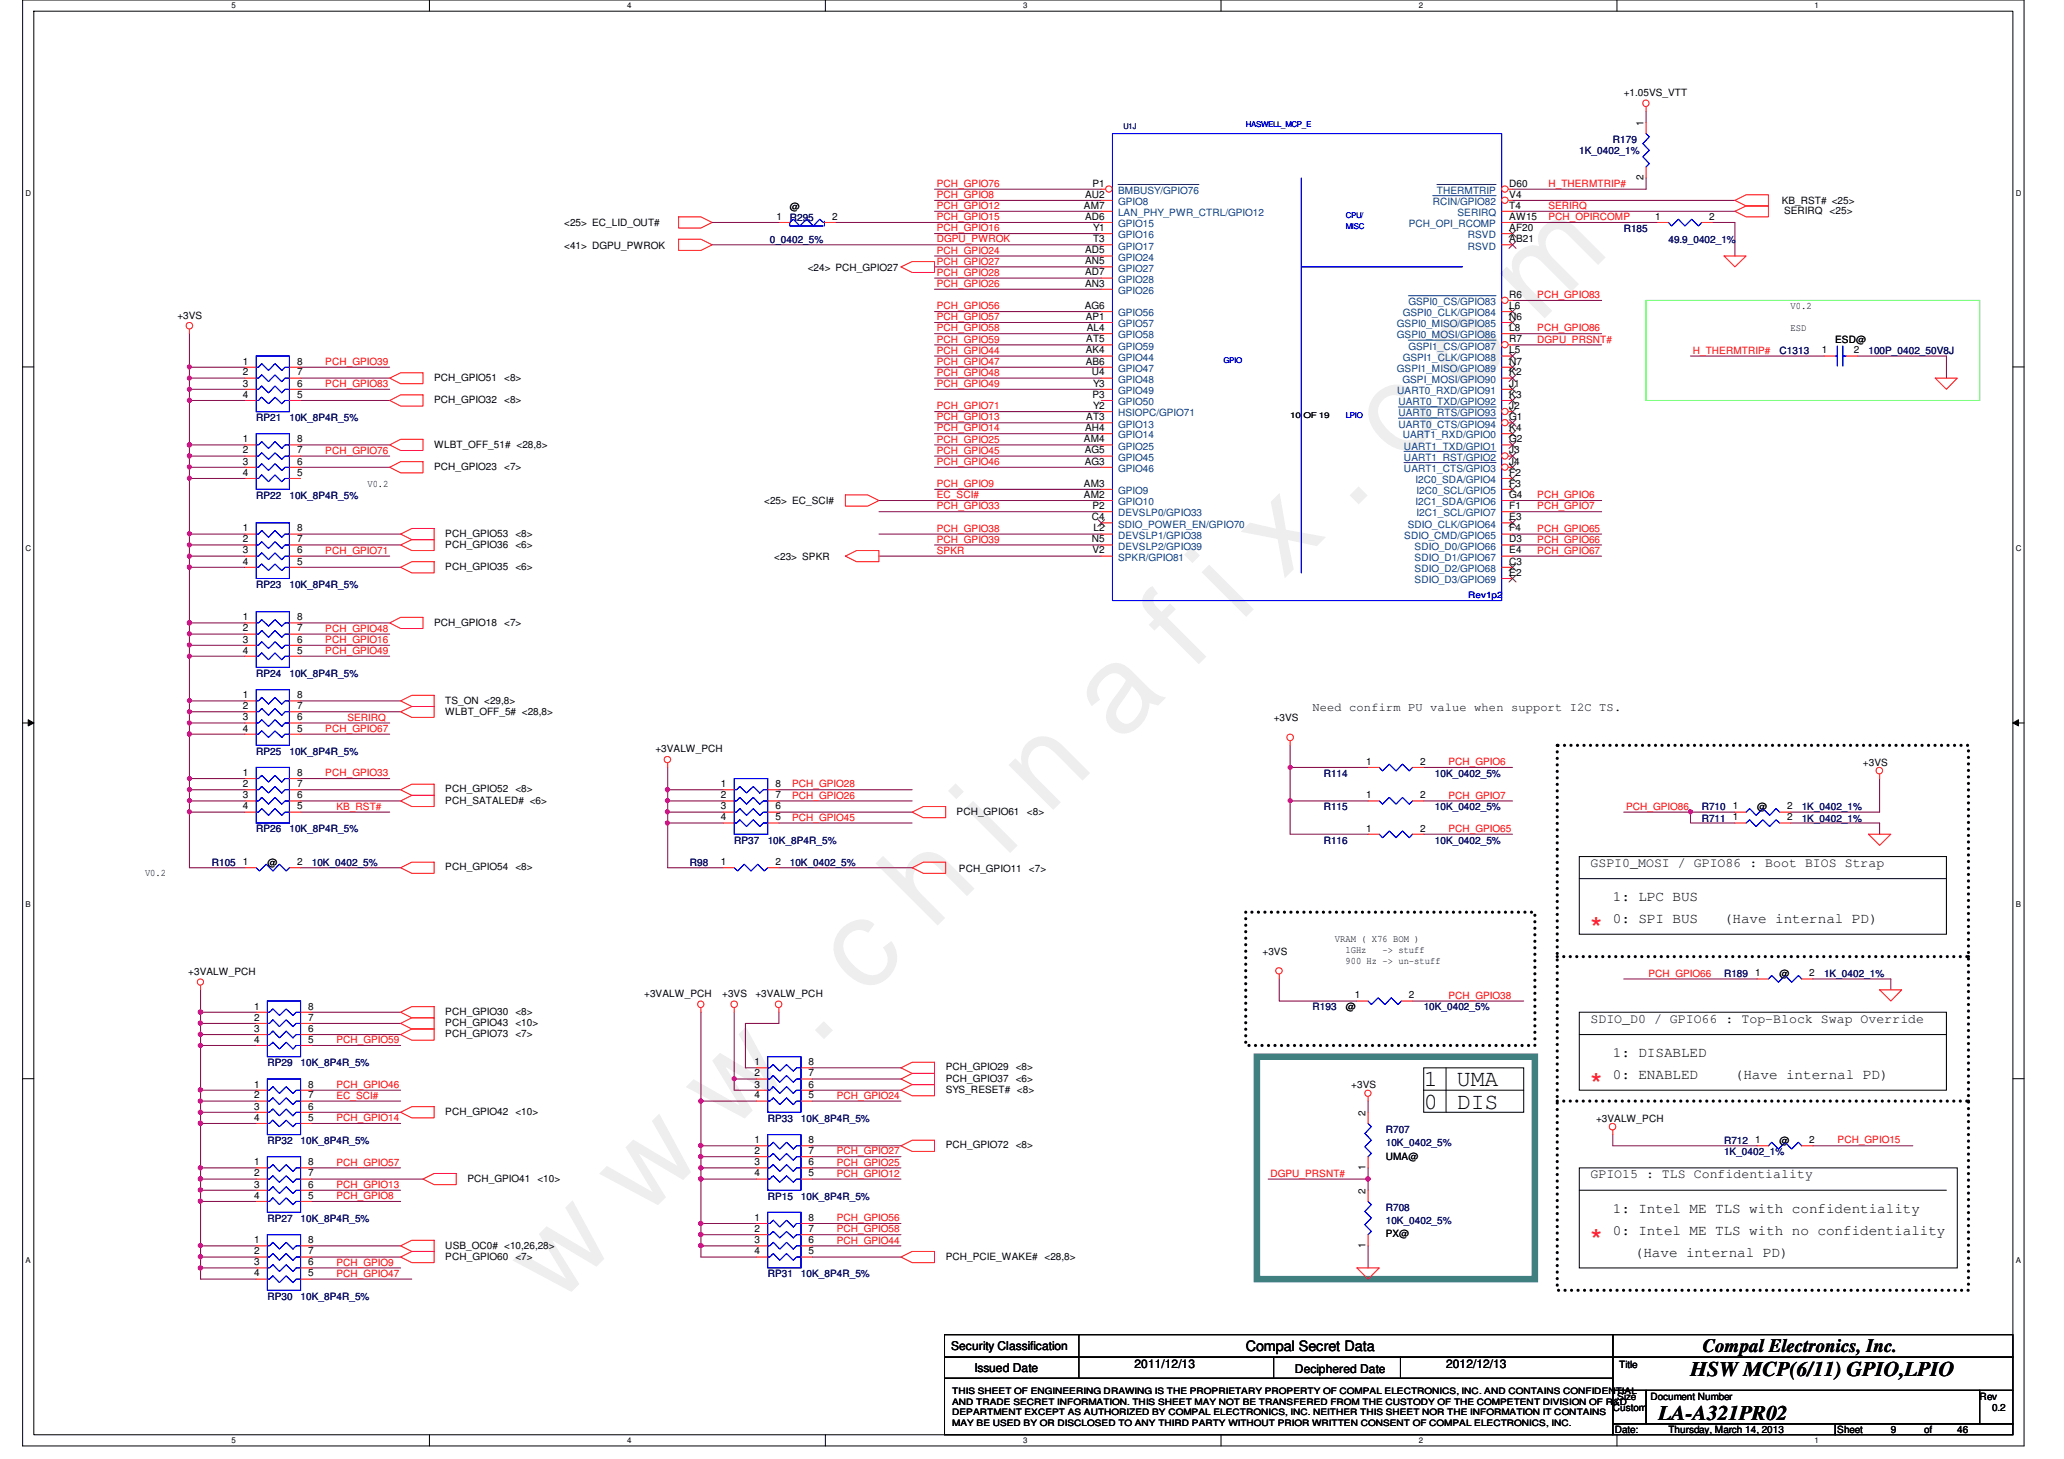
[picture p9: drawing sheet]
<svg xmlns="http://www.w3.org/2000/svg" width="297mm" height="210mm" viewBox="0 0 297 210" stroke-linecap="round" stroke-linejoin="round" font-family="sans-serif">
<defs><g id="words">
<text font-size="17.6" fill="#f0f" x="80.1" y="188" transform="rotate(-45 80.1 188)">w w w . c h i n a f i x . c o m</text>
<g font-size="4.3" fill="#f00">
<text x="228.9" y="135.1">*</text>
<text x="228.9" y="157.5">*</text>
<text x="228.9" y="179.9">*</text>
</g>
<g font-size="3.3">
<text x="204.9" y="159.5">0</text>
<text x="204.9" y="156.3">1</text>
<text x="209.7" y="156.3">UMA</text>
<text x="209.7" y="159.5">DIS</text>
</g>
<g font-size="3">
<text x="243.3" y="198">HSW MCP(6/11) GPIO,LPIO</text>
<text x="238.7" y="204.3">LA-A321PR02</text>
</g>
<text font-size="2.7" x="245.1" y="194.5">Compal Electronics, Inc.</text>
<g font-size="2.1">
<text x="232.1" y="129.6">1: LPC BUS</text>
<text x="232.1" y="132.8">0: SPI BUS</text>
<text x="248.1" y="132.8">(Have internal PD)</text>
<text x="232.1" y="152">1: DISABLED</text>
<text x="232.1" y="155.2">0: ENABLED</text>
<text x="249.7" y="155.2">(Have internal PD)</text>
<text x="232.1" y="177.6">0: Intel ME TLS with no confidentiality</text>
<text x="232.1" y="174.5">1: Intel ME TLS with confidentiality</text>
<text x="235.3" y="180.8">(Have internal PD)</text>
<text x="179.3" y="194.4">Compal Secret Data</text>
</g>
<g font-size="1.9">
<text x="228.9" y="124.7">GSPI0_MOSI / GPIO86 : Boot BIOS Strap</text>
<text x="228.9" y="147.1">SDIO_D0 / GPIO66 : Top-Block Swap Override</text>
<text x="228.9" y="169.5">GPIO15 : TLS Confidentiality</text>
</g>
<g font-size="1.7">
<text x="188.9" y="102.2">Need confirm PU value when support I2C TS.</text>
<text x="136.9" y="194.3">Security Classification</text>
<text x="140.2" y="197.3">Issued Date</text>
<text x="163.3" y="196.8">2011/12/13</text>
<text x="186.3" y="197.5">Deciphered Date</text>
<text x="208.1" y="196.8">2012/12/13</text>
</g>
<g font-size="1.4">
<text x="233.7" y="13.8">+1.05VS_VTT</text>
<text x="236.5" y="18.1" transform="rotate(-90 236.5 18.1)">1</text>
<text x="156.2" y="28.4">AU2</text>
<text x="157.2" y="26.8">P1</text>
<text x="217.2" y="28.4">V4</text>
<text x="217.2" y="26.8">D60</text>
<text x="236.5" y="25.9" transform="rotate(-90 236.5 25.9)">2</text>
<text x="256.4" y="29.4">KB_RST# &lt;25&gt;</text>
<text x="81.2" y="32.6">&lt;25&gt; EC_LID_OUT#</text>
<text x="81.2" y="35.8">&lt;41&gt; DGPU_PWROK</text>
<text x="111.8" y="31.6">1</text>
<text x="113.7" y="30.2">@</text>
<text x="119.8" y="31.6">2</text>
<text x="156" y="30">AM7</text>
<text x="156.2" y="31.6">AD6</text>
<text x="157.3" y="33.2">Y1</text>
<text x="157.3" y="34.8">T3</text>
<text x="217.2" y="30">T4</text>
<text x="217.2" y="31.6">AW15</text>
<text x="217.2" y="33.2">AF20</text>
<text x="217.2" y="34.8">AB21</text>
<text x="238.2" y="31.6">1</text>
<text x="246" y="31.6">2</text>
<text x="256.7" y="30.8">SERIRQ &lt;25&gt;</text>
<text x="116.2" y="39">&lt;24&gt; PCH_GPIO27</text>
<text x="156.2" y="38">AN5</text>
<text x="156.2" y="39.6">AD7</text>
<text x="156.2" y="41.2">AN3</text>
<text x="156.2" y="36.4">AD5</text>
<text x="25.5" y="45.8">+3VS</text>
<text x="156.1" y="44.4">AG6</text>
<text x="156.2" y="46">AP1</text>
<text x="156.4" y="47.6">AL4</text>
<text x="217.2" y="47.6">L8</text>
<text x="217.2" y="46">N6</text>
<text x="217.2" y="44.4">L6</text>
<text x="217.2" y="42.8">R6</text>
<text x="257.7" y="47.6">ESD</text>
<text x="257.7" y="44.4">V0.2</text>
<text x="35" y="52.5">1</text>
<text x="42.8" y="52.5">8</text>
<text x="156.2" y="52.5">AB6</text>
<text x="156.2" y="50.8">AK4</text>
<text x="156.3" y="49.2">AT5</text>
<text x="217.2" y="52.5">N7</text>
<text x="217.2" y="50.8">L5</text>
<text x="217.2" y="49.2">R7</text>
<text x="262.2" y="50.8">1</text>
<text x="264.1" y="49.4">ESD@</text>
<text x="266.8" y="50.8">2</text>
<text x="35" y="54">2</text>
<text x="35" y="55.6">3</text>
<text x="35" y="57.2">4</text>
<text x="42.8" y="54">7</text>
<text x="42.8" y="55.6">6</text>
<text x="42.8" y="57.2">5</text>
<text x="62.5" y="58">PCH_GPIO32</text>
<text x="62.5" y="54.8">PCH_GPIO51</text>
<text x="72.6" y="58">&lt;8&gt;</text>
<text x="72.6" y="54.8">&lt;8&gt;</text>
<text x="157.1" y="54">U4</text>
<text x="157.2" y="57.2">P3</text>
<text x="157.3" y="58.8">Y2</text>
<text x="157.3" y="55.6">Y3</text>
<text x="217.2" y="55.6">J1</text>
<text x="217.2" y="57.2">K3</text>
<text x="217.2" y="54">K2</text>
<text x="217.2" y="58.8">J2</text>
<text x="35" y="63.6">1</text>
<text x="35" y="65.2">2</text>
<text x="42.8" y="63.6">8</text>
<text x="42.8" y="65.2">7</text>
<text x="62.5" y="64.4">WLBT_OFF_51# &lt;28,8&gt;</text>
<text x="156" y="63.6">AM4</text>
<text x="156.1" y="65.2">AG5</text>
<text x="156.2" y="62">AH4</text>
<text x="156.3" y="60.5">AT3</text>
<text x="217.2" y="63.6">G2</text>
<text x="217.2" y="62">K4</text>
<text x="217.2" y="65.2">J3</text>
<text x="217.2" y="60.5">G1</text>
<text x="35" y="66.8">3</text>
<text x="35" y="68.5">4</text>
<text x="42.8" y="66.8">6</text>
<text x="42.8" y="68.5">5</text>
<text x="52.9" y="70">V0.2</text>
<text x="62.5" y="67.6">PCH_GPIO23</text>
<text x="72.6" y="67.6">&lt;7&gt;</text>
<text x="156" y="70">AM3</text>
<text x="156" y="71.6">AM2</text>
<text x="156.1" y="66.8">AG3</text>
<text x="217.2" y="70">F3</text>
<text x="217.2" y="66.8">J4</text>
<text x="217.2" y="71.6">G4</text>
<text x="217.2" y="68.5">F2</text>
<text x="35" y="76.5">1</text>
<text x="42.8" y="76.5">8</text>
<text x="64.1" y="77.2">PCH_GPIO53</text>
<text x="74.2" y="77.2">&lt;8&gt;</text>
<text x="110" y="72.6">&lt;25&gt; EC_SCI#</text>
<text x="157.1" y="74.8">C4</text>
<text x="157.2" y="73.2">P2</text>
<text x="157.4" y="76.5">L2</text>
<text x="217.2" y="74.8">E3</text>
<text x="217.2" y="76.5">F4</text>
<text x="217.2" y="73.2">F1</text>
<text x="35" y="78">2</text>
<text x="35" y="79.6">3</text>
<text x="35" y="81.2">4</text>
<text x="42.8" y="78">7</text>
<text x="42.8" y="79.6">6</text>
<text x="42.8" y="81.2">5</text>
<text x="64.1" y="78.8">PCH_GPIO36</text>
<text x="64.1" y="82">PCH_GPIO35</text>
<text x="74.2" y="78.8">&lt;6&gt;</text>
<text x="74.2" y="82">&lt;6&gt;</text>
<text x="111.4" y="80.6">&lt;23&gt; SPKR</text>
<text x="157.1" y="78">N5</text>
<text x="157.2" y="79.6">V2</text>
<text x="217.2" y="79.6">E4</text>
<text x="217.2" y="81.2">C3</text>
<text x="217.2" y="82.8">E2</text>
<text x="217.2" y="78">D3</text>
<text x="35" y="89.2">1</text>
<text x="42.8" y="89.2">8</text>
<text x="35" y="90.8">2</text>
<text x="35" y="92.5">3</text>
<text x="35" y="94">4</text>
<text x="42.8" y="90.8">7</text>
<text x="42.8" y="92.5">6</text>
<text x="42.8" y="94">5</text>
<text x="62.5" y="90">PCH_GPIO18</text>
<text x="72.6" y="90">&lt;7&gt;</text>
<text x="35" y="100.5">1</text>
<text x="42.8" y="100.5">8</text>
<text x="64.1" y="101.2">TS_ON &lt;29,8&gt;</text>
<text x="35" y="102">2</text>
<text x="35" y="103.6">3</text>
<text x="35" y="105.2">4</text>
<text x="42.8" y="102">7</text>
<text x="42.8" y="103.6">6</text>
<text x="42.8" y="105.2">5</text>
<text x="64.1" y="102.8">WLBT_OFF_5# &lt;28,8&gt;</text>
<text x="183.3" y="103.8">+3VS</text>
<text x="35" y="111.6">1</text>
<text x="35" y="113.2">2</text>
<text x="42.8" y="111.6">8</text>
<text x="42.8" y="113.2">7</text>
<text x="94.3" y="108.2">+3VALW_PCH</text>
<text x="103.8" y="113.2">1</text>
<text x="111.6" y="113.2">8</text>
<text x="196.6" y="110">1</text>
<text x="204.4" y="110">2</text>
<text x="268.1" y="110.2">+3VS</text>
<text x="35" y="114.9">3</text>
<text x="35" y="116.5">4</text>
<text x="42.8" y="114.9">6</text>
<text x="42.8" y="116.5">5</text>
<text x="64.1" y="115.6">PCH_SATALED# &lt;6&gt;</text>
<text x="64.1" y="114">PCH_GPIO52</text>
<text x="74.2" y="114">&lt;8&gt;</text>
<text x="103.8" y="114.9">2</text>
<text x="103.8" y="116.5">3</text>
<text x="103.8" y="118">4</text>
<text x="111.6" y="114.9">7</text>
<text x="111.6" y="116.5">6</text>
<text x="111.6" y="118">5</text>
<text x="137.7" y="117.2">PCH_GPIO61</text>
<text x="147.8" y="117.2">&lt;8&gt;</text>
<text x="196.6" y="119.6">1</text>
<text x="196.6" y="114.9">1</text>
<text x="204.4" y="119.6">2</text>
<text x="204.4" y="114.9">2</text>
<text x="249.4" y="118">1</text>
<text x="249.4" y="116.5">1</text>
<text x="252.9" y="116.6">@</text>
<text x="257.2" y="118">2</text>
<text x="257.2" y="116.5">2</text>
<text x="35" y="124.5">1</text>
<text x="38.5" y="124.6">@</text>
<text x="42.8" y="124.5">2</text>
<text x="64.1" y="125.2">PCH_GPIO54</text>
<text x="74.2" y="125.2">&lt;8&gt;</text>
<text x="103.8" y="124.5">1</text>
<text x="111.6" y="124.5">2</text>
<text x="138" y="125.4">PCH_GPIO11</text>
<text x="148.1" y="125.4">&lt;7&gt;</text>
<text x="20.9" y="126">V0.2</text>
<text x="181.7" y="137.4">+3VS</text>
<text x="192.1" y="135.6">VRAM ( X76 BOM )</text>
<text x="193.6" y="137.2">1GHz</text>
<text x="199" y="137.2">-&gt; stuff</text>
<text x="27.1" y="140.3">+3VALW_PCH</text>
<text x="92.7" y="143.5">+3VALW_PCH</text>
<text x="103.9" y="143.5">+3VS</text>
<text x="108.7" y="143.5">+3VALW_PCH</text>
<text x="193.6" y="138.7">900 Hz -&gt; un-stuff</text>
<text x="195" y="143.6">1</text>
<text x="202.8" y="143.6">2</text>
<text x="252.6" y="140.5">1</text>
<text x="256.1" y="140.6">@</text>
<text x="260.4" y="140.5">2</text>
<text x="36.6" y="145.2">1</text>
<text x="36.6" y="146.9">2</text>
<text x="36.6" y="148.5">3</text>
<text x="44.4" y="145.2">8</text>
<text x="44.4" y="146.9">7</text>
<text x="44.4" y="148.5">6</text>
<text x="64.1" y="146">PCH_GPIO30</text>
<text x="64.1" y="147.6">PCH_GPIO43</text>
<text x="64.1" y="149.2">PCH_GPIO73</text>
<text x="74.2" y="146">&lt;8&gt;</text>
<text x="74.2" y="147.6">&lt;10&gt;</text>
<text x="74.2" y="149.2">&lt;7&gt;</text>
<text x="193.7" y="145.4">@</text>
<text x="36.6" y="150">4</text>
<text x="44.4" y="150">5</text>
<text x="108.6" y="153.2">1</text>
<text x="108.6" y="154.9">2</text>
<text x="116.4" y="153.2">8</text>
<text x="116.4" y="154.9">7</text>
<text x="136.1" y="155.6">PCH_GPIO37</text>
<text x="136.1" y="154">PCH_GPIO29</text>
<text x="146.2" y="155.6">&lt;6&gt;</text>
<text x="146.2" y="154">&lt;8&gt;</text>
<text x="36.6" y="156.5">1</text>
<text x="36.6" y="158">2</text>
<text x="36.6" y="159.6">3</text>
<text x="36.6" y="161.2">4</text>
<text x="44.4" y="156.5">8</text>
<text x="44.4" y="158">7</text>
<text x="44.4" y="159.6">6</text>
<text x="44.4" y="161.2">5</text>
<text x="64.1" y="160.4">PCH_GPIO42</text>
<text x="74.2" y="160.4">&lt;10&gt;</text>
<text x="108.6" y="156.5">3</text>
<text x="108.6" y="158">4</text>
<text x="116.4" y="156.5">6</text>
<text x="116.4" y="158">5</text>
<text x="136.1" y="157.2">SYS_RESET# &lt;8&gt;</text>
<text x="194.5" y="156.6">+3VS</text>
<text x="196.5" y="160.5" transform="rotate(-90 196.5 160.5)">2</text>
<text x="229.7" y="161.4">+3VALW_PCH</text>
<text x="36.6" y="167.6">1</text>
<text x="44.4" y="167.6">8</text>
<text x="108.6" y="164.5">1</text>
<text x="108.6" y="166">2</text>
<text x="108.6" y="167.6">3</text>
<text x="116.4" y="164.5">8</text>
<text x="116.4" y="166">7</text>
<text x="116.4" y="167.6">6</text>
<text x="136.1" y="165.2">PCH_GPIO72</text>
<text x="146.2" y="165.2">&lt;8&gt;</text>
<text x="199.4" y="166.8">UMA@</text>
<text x="252.6" y="164.5">1</text>
<text x="256.1" y="164.6">@</text>
<text x="260.4" y="164.5">2</text>
<text x="36.6" y="169.2">2</text>
<text x="36.6" y="170.9">3</text>
<text x="36.6" y="172.5">4</text>
<text x="44.4" y="169.2">7</text>
<text x="44.4" y="170.9">6</text>
<text x="44.4" y="172.5">5</text>
<text x="67.3" y="170">PCH_GPIO41</text>
<text x="77.3" y="170">&lt;10&gt;</text>
<text x="108.6" y="169.2">4</text>
<text x="116.4" y="169.2">5</text>
<text x="196.5" y="171.7" transform="rotate(-90 196.5 171.7)">2</text>
<text x="196.5" y="168.3" transform="rotate(-90 196.5 168.3)">1</text>
<text x="36.6" y="178.9">1</text>
<text x="44.4" y="178.9">8</text>
<text x="64.1" y="179.6">USB_OC0# &lt;10,26,28&gt;</text>
<text x="108.6" y="175.6">1</text>
<text x="108.6" y="177.2">2</text>
<text x="108.6" y="178.9">3</text>
<text x="116.4" y="175.6">8</text>
<text x="116.4" y="177.2">7</text>
<text x="116.4" y="178.9">6</text>
<text x="196.5" y="179.5" transform="rotate(-90 196.5 179.5)">1</text>
<text x="199.4" y="178">PX@</text>
<text x="36.6" y="180.5">2</text>
<text x="36.6" y="182">3</text>
<text x="36.6" y="183.6">4</text>
<text x="44.4" y="180.5">7</text>
<text x="44.4" y="182">6</text>
<text x="44.4" y="183.6">5</text>
<text x="64.1" y="181.2">PCH_GPIO60</text>
<text x="74.2" y="181.2">&lt;7&gt;</text>
<text x="108.6" y="180.5">4</text>
<text x="116.4" y="180.5">5</text>
<text x="136.1" y="181.2">PCH_PCIE_WAKE# &lt;28,8&gt;</text>
<text x="233" y="196.8">Title</text>
<text x="232.1" y="203">Custom</text>
<text x="232.7" y="201.4">Size</text>
<text x="237.5" y="201.4">Document Number</text>
<text x="284.9" y="201.4">Rev</text>
<text x="286.7" y="203">0.2</text>
<text x="232.4" y="206.2">Date:</text>
<text x="240.1" y="206.2">Thursday, March 14, 2013</text>
<text x="264.4" y="206.2">Sheet</text>
<text x="272.1" y="206.2">9</text>
<text x="276.9" y="206.2">of</text>
<text x="281.7" y="206.2">46</text>
</g>
<g font-size="1.4" fill="#000080">
<text x="227.3" y="22.2">1K_0402_1%</text>
<text x="232.1" y="20.6">R179</text>
<text x="110.8" y="35">0_0402_5%</text>
<text x="113.7" y="31.7">R295</text>
<text x="233.7" y="33.4">R185</text>
<text x="240.1" y="35">49.9_0402_1%</text>
<text x="256.1" y="51">C1313</text>
<text x="268.9" y="51">100P_0402_50V8J</text>
<text x="36.9" y="60.6">RP21</text>
<text x="41.7" y="60.6">10K_8P4R_5%</text>
<text x="36.9" y="71.8">RP22</text>
<text x="41.7" y="71.8">10K_8P4R_5%</text>
<text x="36.9" y="84.6">RP23</text>
<text x="41.7" y="84.6">10K_8P4R_5%</text>
<text x="36.9" y="97.4">RP24</text>
<text x="41.7" y="97.4">10K_8P4R_5%</text>
<text x="36.9" y="108.6">RP25</text>
<text x="41.7" y="108.6">10K_8P4R_5%</text>
<text x="190.5" y="111.8">R114</text>
<text x="206.5" y="111.8">10K_0402_5%</text>
<text x="36.9" y="119.8">RP26</text>
<text x="41.7" y="119.8">10K_8P4R_5%</text>
<text x="190.5" y="116.6">R115</text>
<text x="206.5" y="116.6">10K_0402_5%</text>
<text x="244.9" y="118.2">R711</text>
<text x="244.9" y="116.6">R710</text>
<text x="259.3" y="118.2">1K_0402_1%</text>
<text x="259.3" y="116.6">1K_0402_1%</text>
<text x="30.5" y="124.6">R105</text>
<text x="44.9" y="124.6">10K_0402_5%</text>
<text x="99.3" y="124.6">R98</text>
<text x="105.7" y="121.4">RP37</text>
<text x="110.5" y="121.4">10K_8P4R_5%</text>
<text x="113.7" y="124.6">10K_0402_5%</text>
<text x="190.5" y="121.4">R116</text>
<text x="206.5" y="121.4">10K_0402_5%</text>
<text x="248.1" y="140.6">R189</text>
<text x="262.5" y="140.6">1K_0402_1%</text>
<text x="188.9" y="145.4">R193</text>
<text x="204.9" y="145.4">10K_0402_5%</text>
<text x="38.5" y="153.4">RP29</text>
<text x="43.3" y="153.4">10K_8P4R_5%</text>
<text x="110.5" y="161.4">RP33</text>
<text x="115.3" y="161.4">10K_8P4R_5%</text>
<text x="38.5" y="164.6">RP32</text>
<text x="43.3" y="164.6">10K_8P4R_5%</text>
<text x="199.4" y="163">R707</text>
<text x="199.4" y="164.9">10K_0402_5%</text>
<text x="248.1" y="164.6">R712</text>
<text x="248.1" y="166.2">1K_0402_1%</text>
<text x="110.5" y="172.6">RP15</text>
<text x="115.3" y="172.6">10K_8P4R_5%</text>
<text x="38.5" y="175.8">RP27</text>
<text x="43.3" y="175.8">10K_8P4R_5%</text>
<text x="199.4" y="174.2">R708</text>
<text x="199.4" y="176.1">10K_0402_5%</text>
<text x="110.5" y="183.8">RP31</text>
<text x="115.3" y="183.8">10K_8P4R_5%</text>
<text x="38.5" y="187">RP30</text>
<text x="43.3" y="187">10K_8P4R_5%</text>
</g>
<g font-size="1.4" fill="#f00">
<text x="134.8" y="26.9">PCH_GPIO76</text>
<text x="134.8" y="28.5">PCH_GPIO8</text>
<text x="222.8" y="26.9">H_THERMTRIP#</text>
<text x="134.8" y="33.3">PCH_GPIO16</text>
<text x="134.8" y="34.9">DGPU_PWROK</text>
<text x="134.8" y="30.1">PCH_GPIO12</text>
<text x="134.8" y="31.7">PCH_GPIO15</text>
<text x="222.8" y="30.1">SERIRQ</text>
<text x="222.8" y="31.7">PCH_OPIRCOMP</text>
<text x="134.8" y="36.5">PCH_GPIO24</text>
<text x="134.8" y="38.1">PCH_GPIO27</text>
<text x="134.8" y="39.7">PCH_GPIO28</text>
<text x="134.8" y="41.3">PCH_GPIO26</text>
<text x="134.8" y="44.5">PCH_GPIO56</text>
<text x="134.8" y="46.1">PCH_GPIO57</text>
<text x="134.8" y="47.7">PCH_GPIO58</text>
<text x="221.2" y="42.9">PCH_GPIO83</text>
<text x="221.2" y="47.7">PCH_GPIO86</text>
<text x="46.8" y="52.5">PCH_GPIO39</text>
<text x="134.8" y="49.3">PCH_GPIO59</text>
<text x="134.8" y="50.9">PCH_GPIO44</text>
<text x="134.8" y="52.5">PCH_GPIO47</text>
<text x="221.2" y="49.3">DGPU_PRSNT#</text>
<text x="243.6" y="50.9">H_THERMTRIP#</text>
<text x="46.8" y="55.7">PCH_GPIO83</text>
<text x="134.8" y="54.1">PCH_GPIO48</text>
<text x="134.8" y="55.7">PCH_GPIO49</text>
<text x="134.8" y="58.9">PCH_GPIO71</text>
<text x="46.8" y="65.3">PCH_GPIO76</text>
<text x="134.8" y="62.1">PCH_GPIO14</text>
<text x="134.8" y="60.5">PCH_GPIO13</text>
<text x="134.8" y="63.7">PCH_GPIO25</text>
<text x="134.8" y="65.3">PCH_GPIO45</text>
<text x="134.8" y="70.1">PCH_GPIO9</text>
<text x="134.8" y="71.7">EC_SCI#</text>
<text x="134.8" y="66.9">PCH_GPIO46</text>
<text x="221.2" y="71.7">PCH_GPIO6</text>
<text x="134.8" y="76.5">PCH_GPIO38</text>
<text x="134.8" y="73.3">PCH_GPIO33</text>
<text x="221.2" y="73.3">PCH_GPIO7</text>
<text x="221.2" y="76.5">PCH_GPIO65</text>
<text x="46.8" y="79.7">PCH_GPIO71</text>
<text x="134.8" y="79.7">SPKR</text>
<text x="134.8" y="78.1">PCH_GPIO39</text>
<text x="221.2" y="78.1">PCH_GPIO66</text>
<text x="221.2" y="79.7">PCH_GPIO67</text>
<text x="46.8" y="90.9">PCH_GPIO48</text>
<text x="46.8" y="94.1">PCH_GPIO49</text>
<text x="46.8" y="92.5">PCH_GPIO16</text>
<text x="46.8" y="105.3">PCH_GPIO67</text>
<text x="50" y="103.7">SERIRQ</text>
<text x="46.8" y="111.7">PCH_GPIO33</text>
<text x="114" y="113.3">PCH_GPIO28</text>
<text x="208.4" y="110.1">PCH_GPIO6</text>
<text x="48.4" y="116.5">KB_RST#</text>
<text x="114" y="114.9">PCH_GPIO26</text>
<text x="114" y="118.1">PCH_GPIO45</text>
<text x="208.4" y="114.9">PCH_GPIO7</text>
<text x="208.4" y="119.7">PCH_GPIO65</text>
<text x="234" y="116.5">PCH_GPIO86</text>
<text x="208.4" y="143.7">PCH_GPIO38</text>
<text x="237.2" y="140.5">PCH_GPIO66</text>
<text x="48.4" y="150.1">PCH_GPIO59</text>
<text x="48.4" y="156.5">PCH_GPIO46</text>
<text x="48.4" y="158.1">EC_SCI#</text>
<text x="48.4" y="161.3">PCH_GPIO14</text>
<text x="120.4" y="158.1">PCH_GPIO24</text>
<text x="48.4" y="167.7">PCH_GPIO57</text>
<text x="120.4" y="166.1">PCH_GPIO27</text>
<text x="120.4" y="167.7">PCH_GPIO25</text>
<text x="264.5" y="164.5">PCH_GPIO15</text>
<text x="48.4" y="172.5">PCH_GPIO8</text>
<text x="48.4" y="170.9">PCH_GPIO13</text>
<text x="120.4" y="169.3">PCH_GPIO12</text>
<text x="182.8" y="169.3">DGPU_PRSNT#</text>
<text x="120.4" y="178.9">PCH_GPIO44</text>
<text x="120.4" y="177.3">PCH_GPIO58</text>
<text x="120.4" y="175.7">PCH_GPIO56</text>
<text x="48.4" y="182.1">PCH_GPIO9</text>
<text x="48.4" y="183.7">PCH_GPIO47</text>
</g>
<g font-size="1.4" fill="#004080">
<text x="160.9" y="29.5">GPIO8</text>
<text x="160.9" y="27.9">BMBUSY/GPIO76</text>
<text x="206.2" y="29.5">RCIN/GPIO82</text>
<text x="206.8" y="27.9">THERMTRIP</text>
<text x="160.9" y="34.3">GPIO16</text>
<text x="160.9" y="35.9">GPIO17</text>
<text x="160.9" y="32.7">GPIO15</text>
<text x="160.9" y="31.1">LAN_PHY_PWR_CTRL/GPIO12</text>
<text x="202.7" y="32.7">PCH_OPI_RCOMP</text>
<text x="209.8" y="31.1">SERIRQ</text>
<text x="211.2" y="34.3">RSVD</text>
<text x="211.2" y="35.9">RSVD</text>
<text x="160.9" y="39.1">GPIO27</text>
<text x="160.9" y="40.7">GPIO28</text>
<text x="160.9" y="37.5">GPIO24</text>
<text x="160.9" y="45.5">GPIO56</text>
<text x="160.9" y="47.1">GPIO57</text>
<text x="160.9" y="42.3">GPIO26</text>
<text x="201" y="47.1">GSPI0_MISO/GPIO85</text>
<text x="201.9" y="45.5">GSPI0_CLK/GPIO84</text>
<text x="202.7" y="43.9">GSPI0_CS/GPIO83</text>
<text x="160.9" y="53.5">GPIO47</text>
<text x="160.9" y="50.3">GPIO59</text>
<text x="160.9" y="51.9">GPIO44</text>
<text x="160.9" y="48.7">GPIO58</text>
<text x="201" y="53.5">GSPI1_MISO/GPIO89</text>
<text x="201" y="48.7">GSPI0_MOSI/GPIO86</text>
<text x="201.9" y="51.9">GSPI1_CLK/GPIO88</text>
<text x="202.7" y="50.3">GSPI1_CS/GPIO87</text>
<text x="160.9" y="59.9">HSIOPC/GPIO71</text>
<text x="160.9" y="58.3">GPIO50</text>
<text x="160.9" y="56.7">GPIO49</text>
<text x="160.9" y="55.1">GPIO48</text>
<text x="201.1" y="56.7">UART0_RXD/GPIO91</text>
<text x="201.2" y="58.3">UART0_TXD/GPIO92</text>
<text x="201.2" y="59.9">UART0_RTS/GPIO93</text>
<text x="201.8" y="55.1">GSPI_MOSI/GPIO90</text>
<text x="160.9" y="63.1">GPIO14</text>
<text x="160.9" y="64.7">GPIO25</text>
<text x="160.9" y="61.5">GPIO13</text>
<text x="201.2" y="61.5">UART0_CTS/GPIO94</text>
<text x="201.9" y="63.1">UART1_RXD/GPIO0</text>
<text x="202.1" y="64.7">UART1_TXD/GPIO1</text>
<text x="160.9" y="71.1">GPIO9</text>
<text x="160.9" y="66.3">GPIO45</text>
<text x="160.9" y="67.9">GPIO46</text>
<text x="202.1" y="66.3">UART1_RST/GPIO2</text>
<text x="202.1" y="67.9">UART1_CTS/GPIO3</text>
<text x="203.7" y="69.5">I2C0_SDA/GPIO4</text>
<text x="203.9" y="71.1">I2C0_SCL/GPIO5</text>
<text x="160.9" y="77.5">DEVSLP1/GPIO38</text>
<text x="160.9" y="75.9">SDIO_POWER_EN/GPIO70</text>
<text x="160.9" y="74.3">DEVSLP0/GPIO33</text>
<text x="160.9" y="72.7">GPIO10</text>
<text x="202.1" y="77.5">SDIO_CMD/GPIO65</text>
<text x="202.6" y="75.9">SDIO_CLK/GPIO64</text>
<text x="203.7" y="72.7">I2C1_SDA/GPIO6</text>
<text x="203.9" y="74.3">I2C1_SCL/GPIO7</text>
<text x="160.9" y="79.1">DEVSLP2/GPIO39</text>
<text x="160.9" y="80.7">SPKR/GPIO81</text>
<text x="203.6" y="80.7">SDIO_D1/GPIO67</text>
<text x="203.6" y="82.3">SDIO_D2/GPIO68</text>
<text x="203.6" y="83.9">SDIO_D3/GPIO69</text>
<text x="203.6" y="79.1">SDIO_D0/GPIO66</text>
</g>
<text font-size="1.3" fill="#00f" x="211.3" y="86">Rev1p2</text>
<g font-size="1.3">
<text x="137" y="200.6">THIS SHEET OF ENGINEERING DRAWING IS THE PROPRIETARY PROPERTY OF COMPAL ELECTRONICS, INC. AND CONTAINS CONFIDENTIAL</text>
<text x="137" y="202.1">AND TRADE SECRET INFORMATION. THIS SHEET MAY NOT BE TRANSFERED FROM THE CUSTODY OF THE COMPETENT DIVISION OF R&amp;D</text>
<text x="137" y="203.6">DEPARTMENT EXCEPT AS AUTHORIZED BY COMPAL ELECTRONICS, INC. NEITHER THIS SHEET NOR THE INFORMATION IT CONTAINS</text>
<text x="137" y="205.1">MAY BE USED BY OR DISCLOSED TO ANY THIRD PARTY WITHOUT PRIOR WRITTEN CONSENT OF COMPAL ELECTRONICS, INC.</text>
</g>
<g font-size="1.1">
<text x="33.3" y="1.1">5</text>
<text x="90.3" y="1.1">4</text>
<text x="147.2" y="1.1">3</text>
<text x="204.2" y="1.1">2</text>
<text x="261.2" y="1.1">1</text>
<text x="3.7" y="28.2">D</text>
<text x="290.1" y="28.2">D</text>
<text x="185.7" y="60.2">10 OF 19</text>
<text x="3.7" y="79.3">C</text>
<text x="290.1" y="79.3">C</text>
<text x="3.7" y="130.6">B</text>
<text x="290.1" y="130.6">B</text>
<text x="3.7" y="181.7">A</text>
<text x="290.1" y="181.7">A</text>
<text x="33.3" y="207.6">5</text>
<text x="90.3" y="207.6">4</text>
<text x="147.2" y="207.6">3</text>
<text x="204.2" y="207.6">2</text>
<text x="261.2" y="207.6">1</text>
</g>
<text font-size="1.1" fill="#000080" x="161.7" y="18.6">U1J</text>
<g font-size="1.1" fill="#00f">
<text x="179.3" y="18.2">HASWELL_MCP_E</text>
<text x="193.7" y="31.4">CPU/</text>
<text x="193.7" y="33">MISC</text>
<text x="176.1" y="52.2">GPIO</text>
<text x="193.7" y="60.2">LPIO</text>
</g>
</g></defs>
<path d="M3.3 0h288v208h-288zM4.9 1.6h284.8v204.8h-284.8z" fill="none" stroke="#000" stroke-width=".14"/>
<g fill="#fff">
<path d="M33.3 .2h.6v1.2h-.6z"/>
<path d="M33.3 206.6h.6v1.2h-.6z"/>
</g>
<path d="M61.8 0v1.6M61.8 206.4v1.6" fill="none" stroke="#000" stroke-width=".14"/>
<g fill="#fff">
<path d="M90.3 .2h.5v1.2h-.5z"/>
<path d="M90.3 206.6h.5v1.2h-.5z"/>
</g>
<path d="M118.8 0v1.6M118.8 206.4v1.6" fill="none" stroke="#000" stroke-width=".14"/>
<g fill="#fff">
<path d="M147.2 .2h.6v1.2h-.6z"/>
<path d="M147.2 206.6h.6v1.2h-.6z"/>
</g>
<path d="M175.7 0v1.6M175.7 206.4v1.6" fill="none" stroke="#000" stroke-width=".14"/>
<g fill="#fff">
<path d="M204.2 .2h.6v1.2h-.6z"/>
<path d="M204.2 206.6h.6v1.2h-.6z"/>
</g>
<path d="M232.7 0v1.6M232.7 206.4v1.6" fill="none" stroke="#000" stroke-width=".14"/>
<g fill="#fff">
<path d="M261.2 .2h.5v1.2h-.5z"/>
<path d="M261.2 206.6h.5v1.2h-.5z"/>
<path d="M3.7 27.2h.7v1.2h-.7z"/>
<path d="M290.1 27.2h.8v1.2h-.8z"/>
<path d="M3.7 78.4h.7v1.1h-.7z"/>
<path d="M290.1 78.4h.8v1.1h-.8z"/>
</g>
<path d="M3.3 52.8h1.6M289.7 52.8h1.6" fill="none" stroke="#000" stroke-width=".14"/>
<g fill="#fff">
<path d="M3.7 129.6h.7v1.2h-.7z"/>
<path d="M290.1 129.6h.7v1.2h-.7z"/>
</g>
<path d="M3.3 104h1.6M4.1 103.5l.8 .5-.8 .4zM289.7 104l.8-.5v.9zM289.7 104h1.6" fill="none" stroke="#000" stroke-width=".14"/>
<path d="M4.1 103.5l.8 .5-.8 .4zM289.7 104l.8-.5v.9z" fill="#000"/>
<g fill="#fff">
<path d="M3.7 180.8h.7v1.1h-.7z"/>
<path d="M290.1 180.8h.7v1.1h-.7z"/>
</g>
<path d="M227.3 123.2h52.8v11.2h-52.8zM227.3 126.4h52.8M3.3 155.2h1.6M227.3 145.6h52.8v11.2h-52.8zM227.3 148.8h52.8M289.7 155.2h1.6M227.3 168h54.4v14.4h-54.4zM227.3 171.2h52.8" fill="none" stroke="#000" stroke-width=".14"/>
<path d="M180.9 152h40v32h-40z" fill="none" stroke="#408080" stroke-width=".93"/>
<path d="M224.1 107.2h59.2v78.4h-59.2zM179.3 131.2h41.6v19.2h-41.6zM224.1 137.6h59.2M224.1 158.4h59.2" fill="none" stroke="#000" stroke-width=".47" stroke-dasharray="0 .9"/>
<g fill="#000" stroke-dasharray="0 .9">
<circle cx="283.3" cy="137.6" r=".23"/>
<circle cx="283.3" cy="158.4" r=".23"/>
</g>
<path d="M236.9 43.2h48v14.4h-48z" fill="none" stroke="#0f0" stroke-width=".14"/>
<g fill="none" stroke="#800040" stroke-width=".14">
<path d="M236.9 16v1.6M102.5 35.2h56M120.2 32h38.3M217.7 30.4h32M217.7 28.8h32M217.7 32h20.8M246.5 32h3.2v4.8M126.5 72h32M233.7 116.8h9.6v1.6h6.4M243.3 116.8h6.4M257.7 116.8h12.8M233.7 140.8h19.2"/>
<path d="M260.9 140.8h11.2v1.6"/>
</g>
<circle cx="243.3" cy="116.8" r=".3" fill="#f0f"/>
<circle cx="243.3" cy="116.8" r=".3" fill="none" stroke="#f0f" stroke-width=".14"/>
<path d="M27.3 68.8v8M126.5 76.8h32M126.5 80h32M257.7 118.4h12.8v1.6M270.5 112v4.8M232.1 164.8h20.8M260.9 164.8h14.4" fill="none" stroke="#800040" stroke-width=".14"/>
<circle cx="27.3" cy="68.8" r=".3" fill="#f0f"/>
<circle cx="27.3" cy="68.8" r=".3" fill="none" stroke="#f0f" stroke-width=".14"/>
<path d="M27.3 76.8v1.6" fill="none" stroke="#800040" stroke-width=".14"/>
<circle cx="27.3" cy="76.8" r=".3" fill="#f0f"/>
<circle cx="27.3" cy="76.8" r=".3" fill="none" stroke="#f0f" stroke-width=".14"/>
<path d="M35.3 52.8h-8v1.6h8M43.3 57.6h12.8M43.3 52.8h12.8M43.3 54.4h12.8" fill="none" stroke="#800040" stroke-width=".14"/>
<circle cx="27.3" cy="52.8" r=".3" fill="#f0f"/>
<circle cx="27.3" cy="52.8" r=".3" fill="none" stroke="#f0f" stroke-width=".14"/>
<path d="M35.3 57.6h-8v6.4" fill="none" stroke="#800040" stroke-width=".14"/>
<circle cx="27.3" cy="64" r=".3" fill="#f0f"/>
<circle cx="27.3" cy="64" r=".3" fill="none" stroke="#f0f" stroke-width=".14"/>
<circle cx="27.2" cy="57.6" r=".31" fill="#f0f"/>
<circle cx="27.2" cy="57.6" r=".31" fill="none" stroke="#f0f" stroke-width=".14"/>
<path d="M27.3 56h8" fill="none" stroke="#800040" stroke-width=".14"/>
<circle cx="27.3" cy="56" r=".3" fill="#f0f"/>
<circle cx="27.3" cy="56" r=".3" fill="none" stroke="#f0f" stroke-width=".14"/>
<path d="M43.3 56h12.8M35.3 64h-8v1.6h8" fill="none" stroke="#800040" stroke-width=".14"/>
<circle cx="27.3" cy="64" r=".3" fill="#f0f"/>
<circle cx="27.3" cy="64" r=".3" fill="none" stroke="#f0f" stroke-width=".14"/>
<path d="M27.3 67.2v1.6h8" fill="none" stroke="#800040" stroke-width=".14"/>
<circle cx="27.3" cy="67.2" r=".3" fill="#f0f"/>
<circle cx="27.3" cy="67.2" r=".3" fill="none" stroke="#f0f" stroke-width=".14"/>
<path d="M27.3 48v4.8M27.3 67.2h8M27.3 78.4h8M27.3 81.6v8M27.3 80h8" fill="none" stroke="#800040" stroke-width=".14"/>
<circle cx="27.2" cy="89.6" r=".31" fill="#f0f"/>
<circle cx="27.2" cy="89.6" r=".31" fill="none" stroke="#f0f" stroke-width=".14"/>
<path d="M27.3 92.8h8M35.3 89.6h-8v1.6h8M43.3 91.2h12.8" fill="none" stroke="#800040" stroke-width=".14"/>
<circle cx="27.2" cy="89.6" r=".31" fill="#f0f"/>
<circle cx="27.2" cy="89.6" r=".31" fill="none" stroke="#f0f" stroke-width=".14"/>
<path d="M27.3 100.8h8M27.3 102.4h8M35.3 104h-8v1.6h8M43.3 102.4h14.4M43.3 100.8h14.4" fill="none" stroke="#800040" stroke-width=".14"/>
<circle cx="27.2" cy="105.6" r=".31" fill="#f0f"/>
<circle cx="27.2" cy="105.6" r=".31" fill="none" stroke="#f0f" stroke-width=".14"/>
<circle cx="27.3" cy="104" r=".3" fill="#f0f"/>
<circle cx="27.3" cy="104" r=".3" fill="none" stroke="#f0f" stroke-width=".14"/>
<path d="M27.3 94.4v8M43.3 104h12.8" fill="none" stroke="#800040" stroke-width=".14"/>
<circle cx="27.3" cy="94.4" r=".3" fill="#f0f"/>
<circle cx="27.3" cy="94.4" r=".3" fill="none" stroke="#f0f" stroke-width=".14"/>
<circle cx="27.3" cy="100.8" r=".3" fill="#f0f"/>
<circle cx="27.3" cy="100.8" r=".3" fill="none" stroke="#f0f" stroke-width=".14"/>
<path d="M27.3 102.4v1.6" fill="none" stroke="#800040" stroke-width=".14"/>
<circle cx="27.3" cy="102.4" r=".3" fill="#f0f"/>
<circle cx="27.3" cy="102.4" r=".3" fill="none" stroke="#f0f" stroke-width=".14"/>
<path d="M27.3 91.2v1.6" fill="none" stroke="#800040" stroke-width=".14"/>
<circle cx="27.3" cy="91.2" r=".3" fill="#f0f"/>
<circle cx="27.3" cy="91.2" r=".3" fill="none" stroke="#f0f" stroke-width=".14"/>
<path d="M35.3 115.2h-8v1.6h8M43.3 116.8h12.8M43.3 115.2h14.4" fill="none" stroke="#800040" stroke-width=".14"/>
<circle cx="27.3" cy="115.2" r=".3" fill="#f0f"/>
<circle cx="27.3" cy="115.2" r=".3" fill="none" stroke="#f0f" stroke-width=".14"/>
<path d="M27.3 65.6v1.6" fill="none" stroke="#800040" stroke-width=".14"/>
<circle cx="27.2" cy="65.6" r=".31" fill="#f0f"/>
<circle cx="27.2" cy="65.6" r=".31" fill="none" stroke="#f0f" stroke-width=".14"/>
<path d="M27.3 113.6v1.6" fill="none" stroke="#800040" stroke-width=".14"/>
<circle cx="27.2" cy="113.6" r=".31" fill="#f0f"/>
<circle cx="27.2" cy="113.6" r=".31" fill="none" stroke="#f0f" stroke-width=".14"/>
<path d="M27.3 78.4v1.6" fill="none" stroke="#800040" stroke-width=".14"/>
<circle cx="27.3" cy="78.4" r=".3" fill="#f0f"/>
<circle cx="27.3" cy="78.4" r=".3" fill="none" stroke="#f0f" stroke-width=".14"/>
<path d="M28.9 168h8M36.9 169.6h-8v1.6" fill="none" stroke="#800040" stroke-width=".14"/>
<circle cx="28.8" cy="169.6" r=".32" fill="#f0f"/>
<circle cx="28.8" cy="169.6" r=".32" fill="none" stroke="#f0f" stroke-width=".14"/>
<path d="M28.9 171.2h8" fill="none" stroke="#800040" stroke-width=".14"/>
<circle cx="28.9" cy="171.2" r=".31" fill="#f0f"/>
<circle cx="28.9" cy="171.2" r=".31" fill="none" stroke="#f0f" stroke-width=".14"/>
<path d="M28.9 171.2v1.6" fill="none" stroke="#800040" stroke-width=".14"/>
<circle cx="28.9" cy="172.8" r=".31" fill="#f0f"/>
<circle cx="28.9" cy="172.8" r=".31" fill="none" stroke="#f0f" stroke-width=".14"/>
<path d="M28.9 145.6h8M28.9 172.8h8M28.9 168v1.6M44.9 168h12.8" fill="none" stroke="#800040" stroke-width=".14"/>
<circle cx="28.8" cy="145.6" r=".32" fill="#f0f"/>
<circle cx="28.8" cy="145.6" r=".32" fill="none" stroke="#f0f" stroke-width=".14"/>
<path d="M28.9 142.4v3.2M36.9 147.2h-8v1.6" fill="none" stroke="#800040" stroke-width=".14"/>
<circle cx="28.9" cy="147.2" r=".31" fill="#f0f"/>
<circle cx="28.9" cy="147.2" r=".31" fill="none" stroke="#f0f" stroke-width=".14"/>
<path d="M28.9 148.8h8" fill="none" stroke="#800040" stroke-width=".14"/>
<circle cx="28.9" cy="148.8" r=".31" fill="#f0f"/>
<circle cx="28.9" cy="148.8" r=".31" fill="none" stroke="#f0f" stroke-width=".14"/>
<path d="M28.9 148.8v1.6h8M28.9 145.6v1.6M28.9 179.2h8M36.9 180.8h-8v1.6" fill="none" stroke="#800040" stroke-width=".14"/>
<circle cx="28.9" cy="180.8" r=".31" fill="#f0f"/>
<circle cx="28.9" cy="180.8" r=".31" fill="none" stroke="#f0f" stroke-width=".14"/>
<path d="M28.9 182.4h8" fill="none" stroke="#800040" stroke-width=".14"/>
<circle cx="28.9" cy="182.4" r=".31" fill="#f0f"/>
<circle cx="28.9" cy="182.4" r=".31" fill="none" stroke="#f0f" stroke-width=".14"/>
<path d="M28.9 179.2v1.6M28.9 182.4v1.6h8" fill="none" stroke="#800040" stroke-width=".14"/>
<circle cx="28.9" cy="179.2" r=".31" fill="#f0f"/>
<circle cx="28.9" cy="179.2" r=".31" fill="none" stroke="#f0f" stroke-width=".14"/>
<path d="M28.9 156.8h8M36.9 158.4h-8v1.6" fill="none" stroke="#800040" stroke-width=".14"/>
<circle cx="28.9" cy="158.4" r=".31" fill="#f0f"/>
<circle cx="28.9" cy="158.4" r=".31" fill="none" stroke="#f0f" stroke-width=".14"/>
<path d="M28.9 156.8v1.6M36.9 160h-8v1.6h8" fill="none" stroke="#800040" stroke-width=".14"/>
<circle cx="28.9" cy="160" r=".31" fill="#f0f"/>
<circle cx="28.9" cy="160" r=".31" fill="none" stroke="#f0f" stroke-width=".14"/>
<path d="M28.9 150.4v6.4" fill="none" stroke="#800040" stroke-width=".14"/>
<circle cx="28.9" cy="156.8" r=".31" fill="#f0f"/>
<circle cx="28.9" cy="156.8" r=".31" fill="none" stroke="#f0f" stroke-width=".14"/>
<circle cx="28.9" cy="150.4" r=".31" fill="#f0f"/>
<circle cx="28.9" cy="150.4" r=".31" fill="none" stroke="#f0f" stroke-width=".14"/>
<path d="M28.9 161.6v6.4" fill="none" stroke="#800040" stroke-width=".14"/>
<circle cx="28.9" cy="168" r=".31" fill="#f0f"/>
<circle cx="28.9" cy="168" r=".31" fill="none" stroke="#f0f" stroke-width=".14"/>
<circle cx="28.8" cy="161.6" r=".32" fill="#f0f"/>
<circle cx="28.8" cy="161.6" r=".32" fill="none" stroke="#f0f" stroke-width=".14"/>
<path d="M43.3 64h12.8M43.3 67.2h12.8M43.3 65.6h12.8M27.3 81.6h8M43.3 89.6h12.8M28.9 172.8v6.4M44.9 179.2h12.8M44.9 182.4h12.8M44.9 180.8h12.8" fill="none" stroke="#800040" stroke-width=".14"/>
<circle cx="27.2" cy="81.6" r=".31" fill="#f0f"/>
<circle cx="27.2" cy="81.6" r=".31" fill="none" stroke="#f0f" stroke-width=".14"/>
<path d="M27.3 80v1.6" fill="none" stroke="#800040" stroke-width=".14"/>
<circle cx="27.3" cy="80" r=".3" fill="#f0f"/>
<circle cx="27.3" cy="80" r=".3" fill="none" stroke="#f0f" stroke-width=".14"/>
<path d="M27.3 92.8v1.6h8" fill="none" stroke="#800040" stroke-width=".14"/>
<circle cx="27.3" cy="92.8" r=".3" fill="#f0f"/>
<circle cx="27.3" cy="92.8" r=".3" fill="none" stroke="#f0f" stroke-width=".14"/>
<g fill="none" stroke="#800040" stroke-width=".14">
<path d="M27.3 76.8h8M43.3 78.4h14.4M43.3 76.8h14.4M126.5 73.6h32M43.3 94.4h12.8M43.3 92.8h12.8M43.3 80h12.8M27.3 105.6v6.4M27.3 112h8M27.3 112v1.6h8M43.3 112h12.8M44.9 145.6h12.8"/>
<path d="M44.9 147.2h12.8M44.9 150.4h12.8M44.9 148.8h12.8M44.9 172.8h12.8"/>
</g>
<circle cx="27.3" cy="112" r=".3" fill="#f0f"/>
<circle cx="27.3" cy="112" r=".3" fill="none" stroke="#f0f" stroke-width=".14"/>
<path d="M43.3 81.6h14.4M27.3 116.8v8h8M43.3 105.6h12.8M43.3 113.6h14.4M43.3 124.8h14.4M44.9 156.8h12.8M44.9 158.4h12.8M44.9 169.6h16M44.9 160h12.8M44.9 161.6h12.8M44.9 171.2h12.8M44.9 184h14.4" fill="none" stroke="#800040" stroke-width=".14"/>
<circle cx="27.3" cy="116.8" r=".3" fill="#f0f"/>
<circle cx="27.3" cy="116.8" r=".3" fill="none" stroke="#f0f" stroke-width=".14"/>
<path d="M27.3 54.4v1.6" fill="none" stroke="#800040" stroke-width=".14"/>
<circle cx="27.3" cy="54.4" r=".3" fill="#f0f"/>
<circle cx="27.3" cy="54.4" r=".3" fill="none" stroke="#f0f" stroke-width=".14"/>
<path d="M27.3 56v1.6M243.3 51.2h19.2M267.3 51.2h12.8v3.2" fill="none" stroke="#800040" stroke-width=".14"/>
<g fill="none" stroke="#f00" stroke-width=".14">
<path d="M236.9 15.4v.6M236.9 17.6v1.6M236.9 24v1.6M238.5 32h1.6M244.9 32h1.6M248.1 36.8h3.2l-1.6 1.6zM249.7 30.4l1.6-.8h3.2v1.6h-3.2zM249.7 28.8l1.6-.8h3.2v1.6h-3.2zM27.3 47.4v.6M35.3 52.8h1.6M35.3 54.4h1.6M35.3 56h1.6"/>
<path d="M35.3 57.6h1.6M41.7 52.8h1.6M41.7 54.4h1.6M41.7 56h1.6M41.7 57.6h1.6M56.1 57.6l1.6-.8h3.2v1.6h-3.2zM56.1 54.4l1.6-.8h3.2v1.6h-3.2zM262.5 51.2h1.6M265.7 51.2h1.6M278.5 54.4h3.2l-1.6 1.6zM35.3 76.8h1.6M35.3 78.4h1.6"/>
<path d="M35.3 64h1.6M35.3 65.6h1.6M35.3 67.2h1.6M35.3 68.8h1.6M41.7 76.8h1.6M41.7 78.4h1.6M41.7 64h1.6M41.7 65.6h1.6M41.7 67.2h1.6M41.7 68.8h1.6M56.1 64l1.6-.8h3.2v1.6h-3.2zM56.1 67.2l1.6-.8h3.2v1.6h-3.2z"/>
<path d="M57.7 78.4l1.6-.8h3.2v1.6h-3.2zM57.7 76.8l1.6-.8h3.2v1.6h-3.2zM35.3 80h1.6M35.3 81.6h1.6M35.3 89.6h1.6M35.3 91.2h1.6M35.3 92.8h1.6M35.3 94.4h1.6M41.7 80h1.6M41.7 81.6h1.6M41.7 89.6h1.6M41.7 91.2h1.6"/>
<path d="M41.7 92.8h1.6M41.7 94.4h1.6M56.1 89.6l1.6-.8h3.2v1.6h-3.2zM57.7 81.6l1.6-.8h3.2v1.6h-3.2zM35.3 100.8h1.6M35.3 102.4h1.6M35.3 104h1.6M35.3 105.6h1.6M35.3 112h1.6M35.3 113.6h1.6M35.3 115.2h1.6M35.3 116.8h1.6"/>
<path d="M41.7 100.8h1.6M41.7 102.4h1.6M41.7 104h1.6M41.7 105.6h1.6M41.7 112h1.6M41.7 113.6h1.6M41.7 115.2h1.6M41.7 116.8h1.6M57.7 100.8l1.6-.8h3.2v1.6h-3.2zM57.7 102.4l1.6-.8h3.2v1.6h-3.2zM57.7 115.2l1.6-.8h3.2v1.6h-3.2zM57.7 113.6l1.6-.8h3.2v1.6h-3.2z"/>
<path d="M249.7 118.4h1.6M249.7 116.8h1.6M256.1 118.4h1.6M256.1 116.8h1.6M270.5 111.4v.6M35.3 124.8h1.6M41.7 124.8h1.6M57.7 124.8l1.6-.8h3.2v1.6h-3.2zM268.9 120h3.2l-1.6 1.6zM28.9 141.8v.6M36.9 156.8h1.6M36.9 158.4h1.6"/>
<path d="M36.9 145.6h1.6M36.9 147.2h1.6M36.9 148.8h1.6M36.9 150.4h1.6M43.3 156.8h1.6M43.3 158.4h1.6M43.3 145.6h1.6M43.3 147.2h1.6M43.3 148.8h1.6M43.3 150.4h1.6M57.7 145.6l1.6-.8h3.2v1.6h-3.2zM57.7 147.2l1.6-.8h3.2v1.6h-3.2z"/>
<path d="M57.7 148.8l1.6-.8h3.2v1.6h-3.2zM252.9 140.8h1.6M259.3 140.8h1.6M270.5 142.4h3.2l-1.6 1.6zM36.9 160h1.6M36.9 161.6h1.6M36.9 179.2h1.6M36.9 168h1.6M36.9 169.6h1.6M36.9 171.2h1.6M36.9 172.8h1.6M43.3 160h1.6"/>
<path d="M43.3 161.6h1.6M43.3 179.2h1.6M43.3 168h1.6M43.3 169.6h1.6M43.3 171.2h1.6M43.3 172.8h1.6M57.7 179.2l1.6-.8h3.2v1.6h-3.2zM57.7 160l1.6-.8h3.2v1.6h-3.2zM60.9 169.6l1.6-.8h3.2v1.6h-3.2zM252.9 164.8h1.6M259.3 164.8h1.6M36.9 180.8h1.6"/>
<path d="M36.9 182.4h1.6M36.9 184h1.6M43.3 180.8h1.6M43.3 182.4h1.6M43.3 184h1.6M57.7 180.8l1.6-.8h3.2v1.7h-3.2z"/>
<circle cx="236.9" cy="14.9" r=".46"/>
<circle cx="27.3" cy="46.9" r=".47"/>
<circle cx="270.5" cy="110.9" r=".47"/>
<circle cx="28.8" cy="141.3" r=".45"/>
</g>
<g fill="none" stroke="#000" stroke-width=".14">
<path d="M135.9 192h96.2v3.2h-96.2zM135.9 195.2h96.2v3.1h-96.2zM135.9 198.3h96.2v8.1h-96.2zM155.3 192v6.3M183.3 195.2v3.1M201.5 195.2v3.1M232.1 192h57.6v3.2h-57.6zM232.1 195.2h57.6v4.8h-57.6zM232.1 200h4.8v4.9h-4.8zM232.1 204.9h32v1.5h-32zM236.9 200h48v4.9h-48zM264.1 204.9h25.6v1.5h-25.6z"/>
<path d="M284.9 200h4.8v4.9h-4.8z"/>
</g>
<g fill="none" stroke="#00f" stroke-width=".14">
<path d="M160.1 19.2h56v67.2h-56zM236.9 19.2l.5 .5-1 1 1 .9-1 1 1 .9-.5 .5M187.3 25.6v56.8M240.1 32l.5 .5 1-1 .9 1 1-1 .9 1 .5-.5M36.9 57.6h.3l.5-.4 .9 .9 1-1 1 1 .4-.5h.7M36.9 52.8h.3l.5-.5 .9 1 1-1 1 1 .4-.5h.7M36.9 54.4h.3l.5-.5 .9 1 1-1 1 1 .4-.5h.7M36.9 56h.3l.5-.5 .9 1 1-1 1 1 .4-.5h.7M36.9 51.2h4.8v8h-4.8zM37.7 52.3l-.2 .2M37.7 53.9l-.2 .2M37.7 55.5l-.2 .2"/>
<path d="M264.1 51.2h.3M264.4 49.8v2.9M265.2 49.8v2.9M265.2 51.2h.5M36.9 76.8h.3l.5-.5 .9 1 1-1 1 1 .4-.5h.7M36.9 78.4h.3l.5-.5 .9 1 1-1 1 1 .4-.5h.7M36.9 68.8h.3l.5-.5 .9 1 1-1 1 1 .4-.5h.7M36.9 65.6h.3l.5-.4 .9 .9 1-.9 1 .9 .4-.5h.7M36.9 75.2h4.8v8h-4.8zM36.9 62.4h4.8v8h-4.8zM37.7 76.3l-.2 .2M37.7 77.9l-.2 .2"/>
<path d="M37.7 79.5l-.2 .2M37.7 63.5l-.2 .2M37.7 65.2l-.2 .1M37.7 66.7l-.2 .2M41.7 64h-.7l-.4 .5-1-1-1 1-.9-1-.5 .5h-.3M41.7 67.2h-.7l-.4 .5-1-1-1 1-.9-1-.5 .5h-.3M36.9 80h.3l.5-.5 .9 1 1-1 1 1 .4-.5h.7M36.9 94.4h.3l.5-.5 .9 1 1-1 1 1 .4-.5h.7M36.9 89.6h.3l.5-.4 .9 .9 1-.9 1 .9 .4-.5h.7M36.9 91.2h.3l.5-.5 .9 1 1-1 1 1 .4-.5h.7M36.9 88h4.8v8h-4.8zM36.9 99.2h4.8v8h-4.8z"/>
<path d="M37.7 89.2l-.2 .1M37.7 90.7l-.2 .2M37.7 92.3l-.2 .2M41.7 81.6h-.7l-.4 .5-1-.9-1 .9-.9-.9-.5 .4h-.3M41.7 92.8h-.7l-.4 .5-1-1-1 1-.9-1-.5 .5h-.3M36.9 105.6h.3l.5-.4 .9 .9 1-.9 1 .9 .4-.5h.7M36.9 100.8h.3l.5-.5 .9 1 1-1 1 1 .4-.5h.7M36.9 102.4h.3l.5-.5 .9 1 1-1 1 1 .4-.5h.7M36.9 104h.3l.5-.5 .9 1 1-1 1 1 .4-.5h.7M36.9 116.8h.3l.5-.5 .9 1 1-1 1 1 .4-.5h.7M36.9 112h.3l.5-.5 .9 1 1-1 1 1 .4-.5h.7M36.9 113.6h.3l.5-.4 .9 .9 1-.9 1 .9 .4-.5h.7"/>
<path d="M36.9 115.2h.3l.5-.5 .9 1 1-1 1 1 .4-.5h.7M36.9 110.4h4.8v8h-4.8zM37.7 100.3l-.2 .2M37.7 101.9l-.2 .2M37.7 103.5l-.2 .2M37.7 111.5l-.2 .2M37.7 113.2l-.2 .1M37.7 114.7l-.2 .2M251.3 118.4l.5-.5 .9 1 1-1 1 1 .9-1 .5 .5M251.3 116.8l.5-.5 .9 1 1-1 1 1 .9-1 .5 .5M36.9 124.8l.4 .5 1-1 1 1 .9-1 1 1 .5-.5M38.5 155.2h4.8v8h-4.8z"/>
<path d="M38.5 144h4.8v8h-4.8zM38.5 156.8h.3l.5-.5 .9 1 1-1 1 1 .4-.5h.7M38.5 158.4h.3l.5-.5 .9 1 1-1 1 1 .4-.5h.7M38.5 150.4h.3l.5-.5 .9 1 1-1 1 1 .4-.5h.7M38.5 145.6h.3l.5-.4 .9 .9 1-.9 1 .9 .4-.5h.7M38.5 147.2h.3l.5-.5 .9 1 1-1 1 1 .4-.5h.7M38.5 148.8h.3l.5-.5 .9 1 1-1 1 1 .4-.5h.7M39.3 156.3l-.2 .2M39.3 157.9l-.2 .2M39.3 159.6l-.2 .1M39.3 145.2l-.2 .1M39.3 146.7l-.2 .2"/>
<path d="M39.3 148.3l-.2 .2M254.5 140.8l.5-.5 .9 1 1-1 .9 1 1-1 .5 .5M38.5 177.6h4.8v8h-4.8zM38.5 166.4h4.8v8h-4.8zM38.5 160h.3l.5-.4 .9 .9 1-.9 1 .9 .4-.5h.7M38.5 179.2h.3l.5-.5 .9 1 1-1 1 1 .4-.5h.7M38.5 172.8h.3l.5-.5 .9 1 1-1 1 1 .4-.5h.7M38.5 168h.3l.5-.4 .9 .9 1-.9 1 .9 .4-.5h.7M38.5 169.6h.3l.5-.4 .9 .9 1-.9 1 .9 .4-.5h.7M38.5 171.2h.3l.5-.5 .9 1 1-1 1 1 .4-.5h.7M39.3 178.7l-.2 .2M39.3 167.6l-.2 .1"/>
<path d="M39.3 169.2l-.2 .1M39.3 170.7l-.2 .2M43.3 161.6h-.7l-.4 .5-1-.9-1 .9-.9-.9-.5 .4h-.3M254.5 164.8l.5-.5 .9 1 1-1 .9 1 1-1 .5 .5M38.5 184h.3l.5-.4 .9 .9 1-.9 1 .9 .4-.5h.7M38.5 180.8h.3l.5-.5 .9 1 1-1 1 1 .4-.5h.7M39.3 180.3l-.2 .2M39.3 181.9l-.2 .2M43.3 182.4h-.7l-.4 .5-1-1-1 1-.9-1-.5 .5h-.3"/>
</g>
<circle cx="243.3" cy="116.8" r=".3" fill="#f0f"/>
<circle cx="243.3" cy="116.8" r=".3" fill="none" stroke="#f0f" stroke-width=".14"/>
<circle cx="27.3" cy="68.8" r=".3" fill="#f0f"/>
<circle cx="27.3" cy="68.8" r=".3" fill="none" stroke="#f0f" stroke-width=".14"/>
<circle cx="27.3" cy="76.8" r=".3" fill="#f0f"/>
<circle cx="27.3" cy="76.8" r=".3" fill="none" stroke="#f0f" stroke-width=".14"/>
<circle cx="27.3" cy="52.8" r=".3" fill="#f0f"/>
<circle cx="27.3" cy="52.8" r=".3" fill="none" stroke="#f0f" stroke-width=".14"/>
<circle cx="27.3" cy="64" r=".3" fill="#f0f"/>
<circle cx="27.3" cy="64" r=".3" fill="none" stroke="#f0f" stroke-width=".14"/>
<circle cx="27.2" cy="57.6" r=".31" fill="#f0f"/>
<circle cx="27.2" cy="57.6" r=".31" fill="none" stroke="#f0f" stroke-width=".14"/>
<circle cx="27.3" cy="56" r=".3" fill="#f0f"/>
<circle cx="27.3" cy="56" r=".3" fill="none" stroke="#f0f" stroke-width=".14"/>
<circle cx="27.3" cy="64" r=".3" fill="#f0f"/>
<circle cx="27.3" cy="64" r=".3" fill="none" stroke="#f0f" stroke-width=".14"/>
<circle cx="27.3" cy="67.2" r=".3" fill="#f0f"/>
<circle cx="27.3" cy="67.2" r=".3" fill="none" stroke="#f0f" stroke-width=".14"/>
<circle cx="27.2" cy="89.6" r=".31" fill="#f0f"/>
<circle cx="27.2" cy="89.6" r=".31" fill="none" stroke="#f0f" stroke-width=".14"/>
<circle cx="27.2" cy="89.6" r=".31" fill="#f0f"/>
<circle cx="27.2" cy="89.6" r=".31" fill="none" stroke="#f0f" stroke-width=".14"/>
<circle cx="27.2" cy="105.6" r=".31" fill="#f0f"/>
<circle cx="27.2" cy="105.6" r=".31" fill="none" stroke="#f0f" stroke-width=".14"/>
<circle cx="27.3" cy="104" r=".3" fill="#f0f"/>
<circle cx="27.3" cy="104" r=".3" fill="none" stroke="#f0f" stroke-width=".14"/>
<circle cx="27.3" cy="94.4" r=".3" fill="#f0f"/>
<circle cx="27.3" cy="94.4" r=".3" fill="none" stroke="#f0f" stroke-width=".14"/>
<circle cx="27.3" cy="100.8" r=".3" fill="#f0f"/>
<circle cx="27.3" cy="100.8" r=".3" fill="none" stroke="#f0f" stroke-width=".14"/>
<circle cx="27.3" cy="102.4" r=".3" fill="#f0f"/>
<circle cx="27.3" cy="102.4" r=".3" fill="none" stroke="#f0f" stroke-width=".14"/>
<circle cx="27.3" cy="91.2" r=".3" fill="#f0f"/>
<circle cx="27.3" cy="91.2" r=".3" fill="none" stroke="#f0f" stroke-width=".14"/>
<circle cx="27.3" cy="115.2" r=".3" fill="#f0f"/>
<circle cx="27.3" cy="115.2" r=".3" fill="none" stroke="#f0f" stroke-width=".14"/>
<circle cx="27.2" cy="65.6" r=".31" fill="#f0f"/>
<circle cx="27.2" cy="65.6" r=".31" fill="none" stroke="#f0f" stroke-width=".14"/>
<circle cx="27.2" cy="113.6" r=".31" fill="#f0f"/>
<circle cx="27.2" cy="113.6" r=".31" fill="none" stroke="#f0f" stroke-width=".14"/>
<circle cx="27.3" cy="78.4" r=".3" fill="#f0f"/>
<circle cx="27.3" cy="78.4" r=".3" fill="none" stroke="#f0f" stroke-width=".14"/>
<circle cx="28.8" cy="169.6" r=".32" fill="#f0f"/>
<circle cx="28.8" cy="169.6" r=".32" fill="none" stroke="#f0f" stroke-width=".14"/>
<circle cx="28.9" cy="171.2" r=".31" fill="#f0f"/>
<circle cx="28.9" cy="171.2" r=".31" fill="none" stroke="#f0f" stroke-width=".14"/>
<circle cx="28.9" cy="172.8" r=".31" fill="#f0f"/>
<circle cx="28.9" cy="172.8" r=".31" fill="none" stroke="#f0f" stroke-width=".14"/>
<circle cx="28.8" cy="145.6" r=".32" fill="#f0f"/>
<circle cx="28.8" cy="145.6" r=".32" fill="none" stroke="#f0f" stroke-width=".14"/>
<circle cx="28.9" cy="147.2" r=".31" fill="#f0f"/>
<circle cx="28.9" cy="147.2" r=".31" fill="none" stroke="#f0f" stroke-width=".14"/>
<circle cx="28.9" cy="148.8" r=".31" fill="#f0f"/>
<circle cx="28.9" cy="148.8" r=".31" fill="none" stroke="#f0f" stroke-width=".14"/>
<circle cx="28.9" cy="180.8" r=".31" fill="#f0f"/>
<circle cx="28.9" cy="180.8" r=".31" fill="none" stroke="#f0f" stroke-width=".14"/>
<circle cx="28.9" cy="182.4" r=".31" fill="#f0f"/>
<circle cx="28.9" cy="182.4" r=".31" fill="none" stroke="#f0f" stroke-width=".14"/>
<circle cx="28.9" cy="179.2" r=".31" fill="#f0f"/>
<circle cx="28.9" cy="179.2" r=".31" fill="none" stroke="#f0f" stroke-width=".14"/>
<circle cx="28.9" cy="158.4" r=".31" fill="#f0f"/>
<circle cx="28.9" cy="158.4" r=".31" fill="none" stroke="#f0f" stroke-width=".14"/>
<circle cx="28.9" cy="160" r=".31" fill="#f0f"/>
<circle cx="28.9" cy="160" r=".31" fill="none" stroke="#f0f" stroke-width=".14"/>
<circle cx="28.9" cy="156.8" r=".31" fill="#f0f"/>
<circle cx="28.9" cy="156.8" r=".31" fill="none" stroke="#f0f" stroke-width=".14"/>
<circle cx="28.9" cy="150.4" r=".31" fill="#f0f"/>
<circle cx="28.9" cy="150.4" r=".31" fill="none" stroke="#f0f" stroke-width=".14"/>
<circle cx="28.9" cy="168" r=".31" fill="#f0f"/>
<circle cx="28.9" cy="168" r=".31" fill="none" stroke="#f0f" stroke-width=".14"/>
<circle cx="28.8" cy="161.6" r=".32" fill="#f0f"/>
<circle cx="28.8" cy="161.6" r=".32" fill="none" stroke="#f0f" stroke-width=".14"/>
<circle cx="27.2" cy="81.6" r=".31" fill="#f0f"/>
<circle cx="27.2" cy="81.6" r=".31" fill="none" stroke="#f0f" stroke-width=".14"/>
<circle cx="27.3" cy="80" r=".3" fill="#f0f"/>
<circle cx="27.3" cy="80" r=".3" fill="none" stroke="#f0f" stroke-width=".14"/>
<circle cx="27.3" cy="92.8" r=".3" fill="#f0f"/>
<circle cx="27.3" cy="92.8" r=".3" fill="none" stroke="#f0f" stroke-width=".14"/>
<circle cx="27.3" cy="112" r=".3" fill="#f0f"/>
<circle cx="27.3" cy="112" r=".3" fill="none" stroke="#f0f" stroke-width=".14"/>
<circle cx="27.3" cy="116.8" r=".3" fill="#f0f"/>
<circle cx="27.3" cy="116.8" r=".3" fill="none" stroke="#f0f" stroke-width=".14"/>
<circle cx="27.3" cy="54.4" r=".3" fill="#f0f"/>
<circle cx="27.3" cy="54.4" r=".3" fill="none" stroke="#f0f" stroke-width=".14"/>
<use href="#words"/>
</svg>
